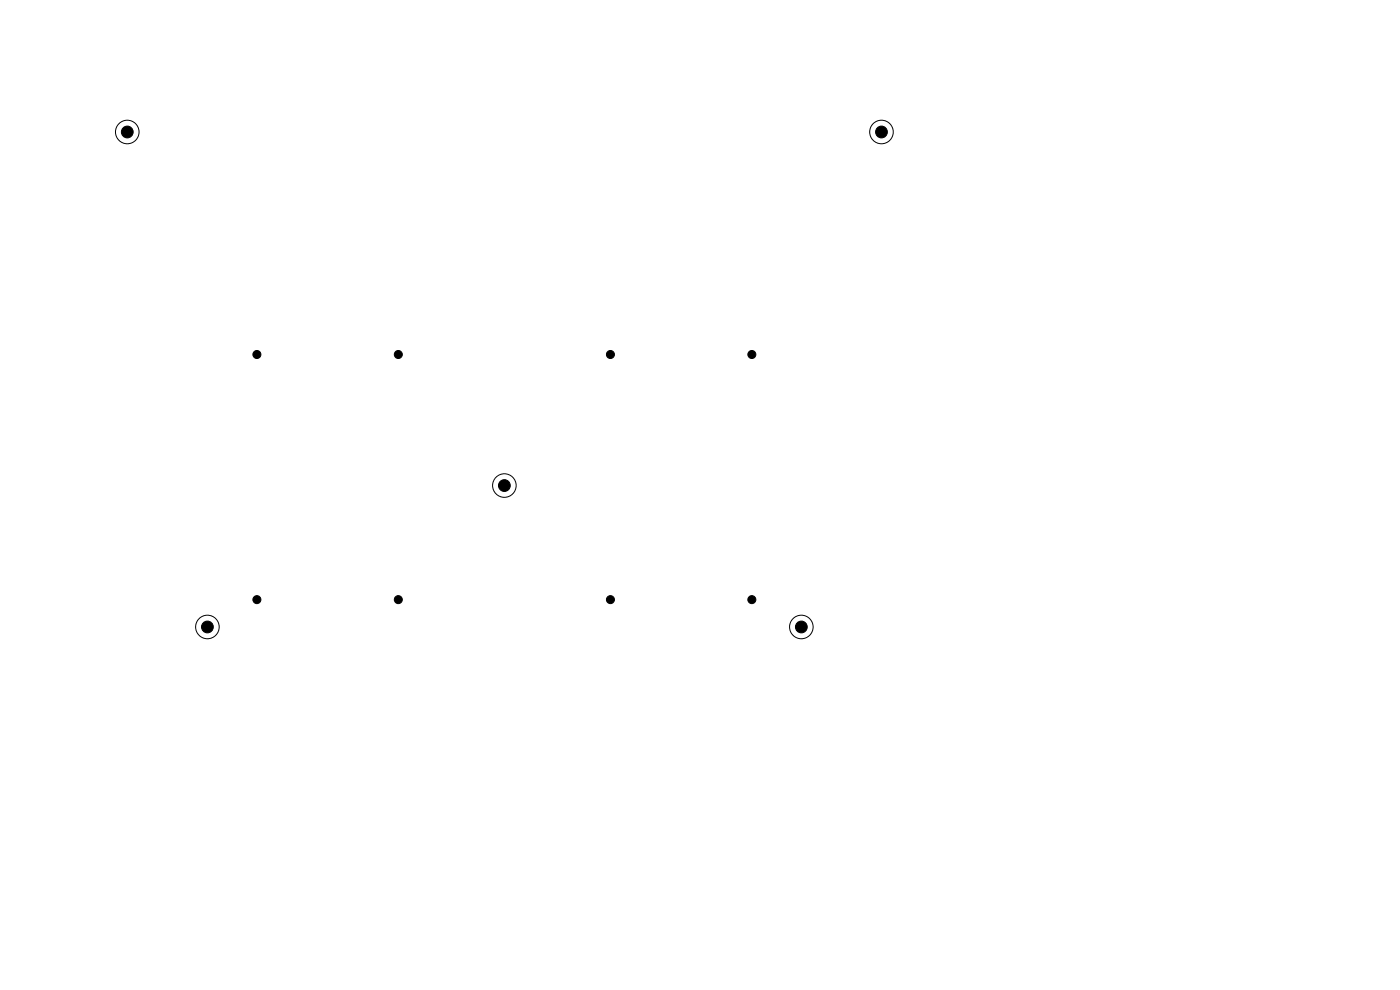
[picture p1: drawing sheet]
<svg xmlns="http://www.w3.org/2000/svg" width="297mm" height="210mm" viewBox="0 0 297 210" stroke-linecap="round" stroke-linejoin="round" font-family="sans-serif">
<g fill="none" stroke="#000" stroke-width=".21">
<circle cx="27" cy="28" r="2.5"/>
<circle cx="187" cy="28" r="2.5"/>
<circle cx="107" cy="103" r="2.5"/>
<circle cx="44" cy="133" r="2.5"/>
<circle cx="170" cy="133" r="2.5"/>
</g>
<g fill="#000" stroke="#000" stroke-width=".21">
<circle cx="27" cy="28" r="1.25"/>
<circle cx="187" cy="28" r="1.25"/>
<circle cx="54.5" cy="75.2" r=".85"/>
<circle cx="84.5" cy="75.2" r=".85"/>
<circle cx="129.5" cy="75.2" r=".85"/>
<circle cx="159.5" cy="75.2" r=".85"/>
<circle cx="107" cy="103" r="1.25"/>
<circle cx="44" cy="133" r="1.25"/>
<circle cx="54.5" cy="127.2" r=".85"/>
<circle cx="84.5" cy="127.2" r=".85"/>
<circle cx="129.5" cy="127.2" r=".85"/>
<circle cx="159.5" cy="127.2" r=".85"/>
<circle cx="170" cy="133" r="1.25"/>
</g>
</svg>
